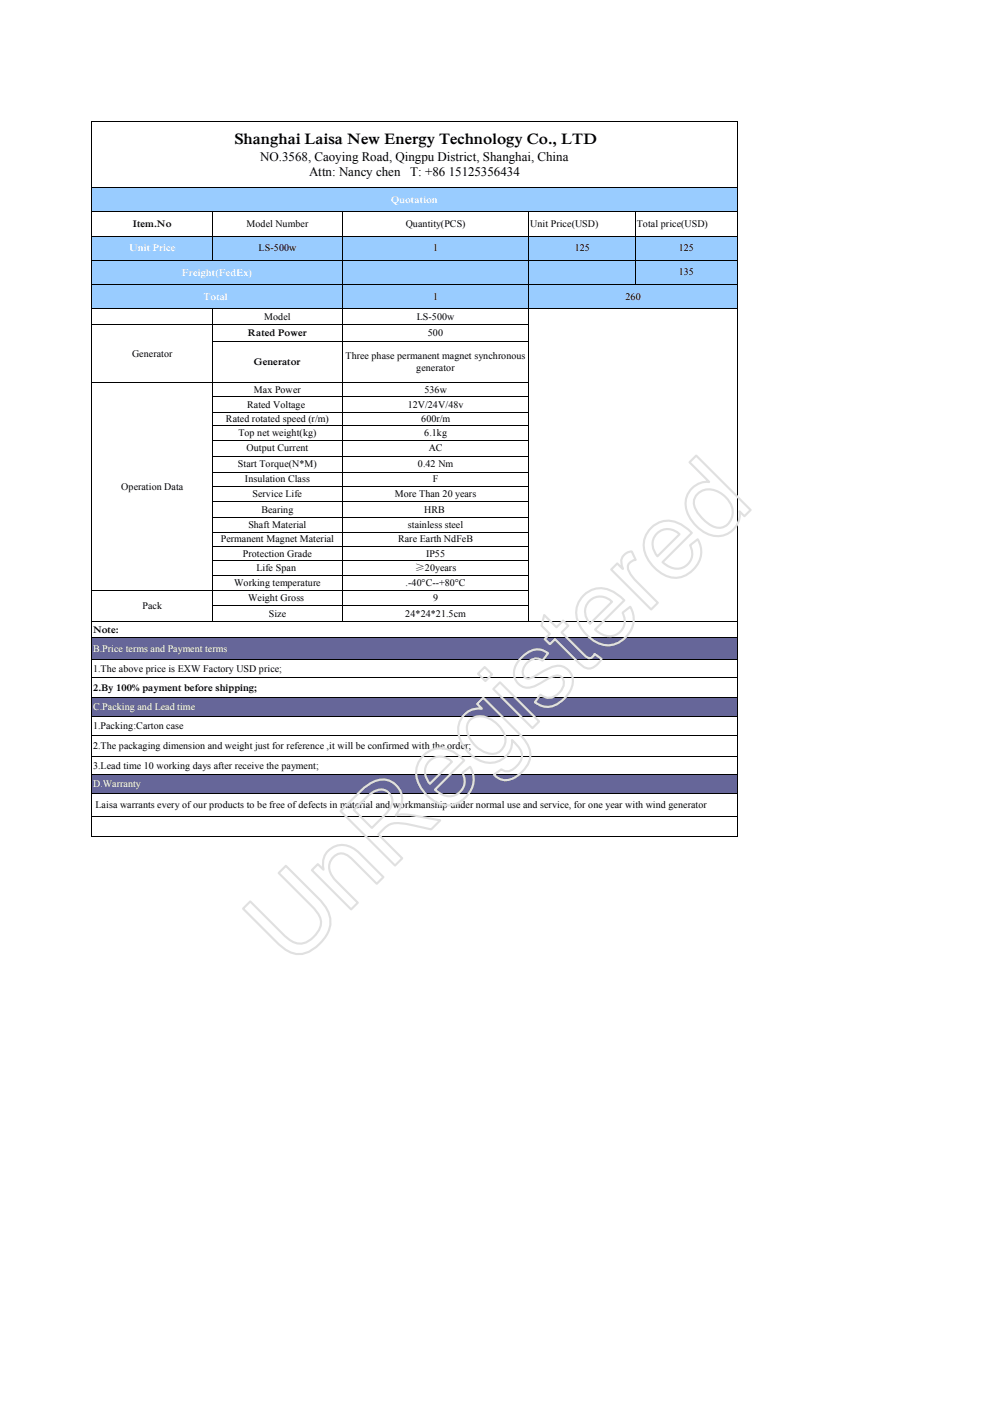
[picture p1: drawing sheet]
<svg xmlns="http://www.w3.org/2000/svg" width="210mm" height="297mm" viewBox="0 0 210 297" stroke-linecap="round" stroke-linejoin="round" font-family="sans-serif">
<defs><g id="words">
<text font-size="22.7" fill="#e0e0e0" x="61.6" y="205" transform="rotate(-45 61.6 205)">UnRegistered</text>
<text font-size="3.3" x="49.6" y="30.5">Shanghai Laisa New Energy Technology Co., LTD</text>
<g font-size="2.7">
<text x="55" y="34">NO.3568, Caoying Road, Qingpu District, Shanghai, China</text>
<text x="65.4" y="37.3">Attn: Nancy chen</text>
<text x="86.8" y="37.3">T: +86</text>
<text x="94.9" y="37.3">15125356434</text>
</g>
<g font-size="2.1">
<text x="52.1" y="48">Model Number</text>
<text x="85.8" y="48">Quantity(PCS)</text>
<text x="112.1" y="48">Unit Price(USD)</text>
<text x="134.7" y="48">Total price(USD)</text>
<text x="28.1" y="48">Item.No</text>
<text x="54.7" y="53.1">LS-500w</text>
<text x="91.6" y="53.1">1</text>
<text x="121.5" y="53.1">125</text>
<text x="143.5" y="53.1">125</text>
<text x="143.5" y="58.2">135</text>
<text x="91.6" y="63.4">1</text>
<text x="132.3" y="63.4">260</text>
<text x="52.4" y="71.2">Rated Power</text>
<text x="55.9" y="67.6">Model</text>
<text x="88.2" y="67.6">LS-500w</text>
<text x="90.5" y="71.2">500</text>
<text x="27.9" y="75.4">Generator</text>
<text x="53.7" y="77.3">Generator</text>
<text x="73.1" y="76">Three phase permanent magnet synchronous</text>
<text x="53.7" y="83.1">Max Power</text>
<text x="88" y="78.6">generator</text>
<text x="89.7" y="83.1">536w</text>
<text x="47.8" y="89.3">Rated rotated speed (r/m)</text>
<text x="52.3" y="86.3">Rated Voltage</text>
<text x="86.2" y="86.3">12V/24V/48v</text>
<text x="89.1" y="89.3">600r/m</text>
<text x="50.4" y="92.2">Top net weight(kg)</text>
<text x="52.1" y="95.5">Output Current</text>
<text x="89.7" y="92.2">6.1kg</text>
<text x="90.7" y="95.5">AC</text>
<text x="50.3" y="98.8">Start Torque(N*M)</text>
<text x="88.4" y="98.8">0.42 Nm</text>
<text x="25.6" y="103.6">Operation Data</text>
<text x="51.8" y="102.1">Insulation Class</text>
<text x="53.4" y="105.2">Service Life</text>
<text x="83.5" y="105.2">More Than 20 years</text>
<text x="91.5" y="102.1">F</text>
<text x="52.5" y="111.7">Shaft Material</text>
<text x="55.3" y="108.5">Bearing</text>
<text x="86.3" y="111.7">stainless steel</text>
<text x="89.7" y="108.5">HRB</text>
<text x="46.7" y="114.8">Permanent Magnet Material</text>
<text x="51.4" y="117.8">Protection Grade</text>
<text x="84.2" y="114.8">Rare Earth NdFeB</text>
<text x="90.1" y="117.8">IP55</text>
<text x="49.5" y="124">Working temperature</text>
<text x="54.2" y="120.8">Life Span</text>
<text x="85.8" y="124">.-40°C--+80°C</text>
<text x="87.7" y="120.8">≥20years</text>
<text x="30.1" y="128.8">Pack</text>
<text x="52.5" y="127.2">Weight Gross</text>
<text x="56.8" y="130.4">Size</text>
<text x="85.7" y="130.4">24*24*21.5cm</text>
<text x="91.6" y="127.2">9</text>
<text x="19.7" y="133.8">Note:</text>
<text x="19.7" y="142.1">1.The above price is EXW Factory USD price;</text>
<text x="19.7" y="146.2">2.By 100% payment before shipping;</text>
<text x="19.7" y="154.2">1.Packing:Carton case</text>
<text x="19.7" y="158.4">2.The packaging dimension and weight just for reference ,it will be confirmed with the order;</text>
<text x="19.7" y="162.6">3.Lead time 10 working days after receive the payment;</text>
<text x="20.2" y="170.9">Laisa warrants every ofour products to be free ofdefects in material and workmanship under normal use and service, for one year with wind generator</text>
</g>
<g font-size="2.1" fill="#fff">
<text x="82.7" y="42.9">Quotation</text>
<text x="27.3" y="53.2">Unit Price</text>
<text x="38.5" y="58.3">Freight(FedEx)</text>
<text x="43" y="63.4">Total</text>
<text x="19.7" y="137.8">B.Price terms and Payment terms</text>
<text x="19.7" y="150.2">C.Packing and Lead time</text>
<text x="19.7" y="166.4">D.Warranty</text>
</g>
</g></defs>
<g fill="#9cf">
<path d="M19.4 39.7h136.5v5.2h-136.5z"/>
<path d="M19.4 49.9h25.6v5.2h-25.6z"/>
<path d="M45 49.9h27.4v5.2h-27.4z"/>
<path d="M72.4 49.9h39.5v5.2h-39.5z"/>
<path d="M111.9 49.9h22.6v5.2h-22.6z"/>
<path d="M134.4 49.9h21.5v5.2h-21.5z"/>
<path d="M19.4 55.1h53v5.1h-53z"/>
<path d="M72.4 55.1h39.5v5.1h-39.5z"/>
<path d="M111.9 55.1h22.6v5.1h-22.6z"/>
<path d="M134.4 55.1h21.5v5.1h-21.5z"/>
<path d="M19.4 60.2h53v5.2h-53z"/>
<path d="M72.4 60.2h39.5v5.2h-39.5z"/>
<path d="M111.9 60.2h44v5.2h-44z"/>
</g>
<g fill="#fff">
<path d="M19.4 65.3h25.6v3.4h-25.6z"/>
<path d="M45 65.3h27.4v3.4h-27.4z"/>
<path d="M72.4 65.3h39.5v3.4h-39.5z"/>
<path d="M111.9 65.3h44v59.7h-44z"/>
<path d="M111.9 125h22.6v3.2h-22.6z"/>
<path d="M134.4 125h21.5v3.2h-21.5z"/>
<path d="M111.9 128.2h22.6v3.2h-22.6z"/>
<path d="M134.4 128.2h21.5v3.2h-21.5z"/>
<path d="M19.4 131.4h136.5v3.6h-136.5z"/>
<path d="M19.4 143.4h136.5v4.2h-136.5z"/>
</g>
<g fill="#669">
<path d="M19.4 134.9h136.5v4.6h-136.5z"/>
<path d="M19.4 147.6h136.5v4.1h-136.5z"/>
<path d="M19.4 163.8h136.5v4.1h-136.5z"/>
</g>
<g fill="none" stroke="#000" stroke-width=".21">
<path d="M19.3 25.8h136.6M19.3 39.7h136.6M19.4 25.7v151.3M155.9 25.7v151.3M19.3 44.8h136.6M19.3 49.9h136.6M19.3 55h136.6M45 44.7v10.4M72.4 44.7v86.7M111.9 44.7v86.7M134.4 44.7v15.5M19.3 60.2h136.6"/>
<path d="M19.3 65.3h136.6M19.3 68.7h92.6M44.9 72.3h67M45 65.2v66.2M19.3 81h92.6M44.9 84h67M44.9 87.3h67M44.9 90h67M44.9 93.1h67M44.9 96.5h67M44.9 99.9h67M44.9 103h67"/>
<path d="M44.9 106.2h67M44.9 109.4h67M44.9 112.6h67M44.9 115.6h67M44.9 118.6h67M19.3 124.9h92.6M19.3 131.4h136.6M19.3 134.9h136.6M19.3 139.5h136.6M44.9 121.7h67M44.9 128.2h67M19.3 143.4h136.6"/>
<path d="M19.3 147.5h136.6M19.3 151.6h136.6M19.3 155.5h136.6M19.3 160.1h136.6M19.3 163.8h136.6M19.3 167.8h136.6M19.3 172.6h136.6M19.3 176.9h136.6"/>
</g>
<use href="#words"/>
</svg>
